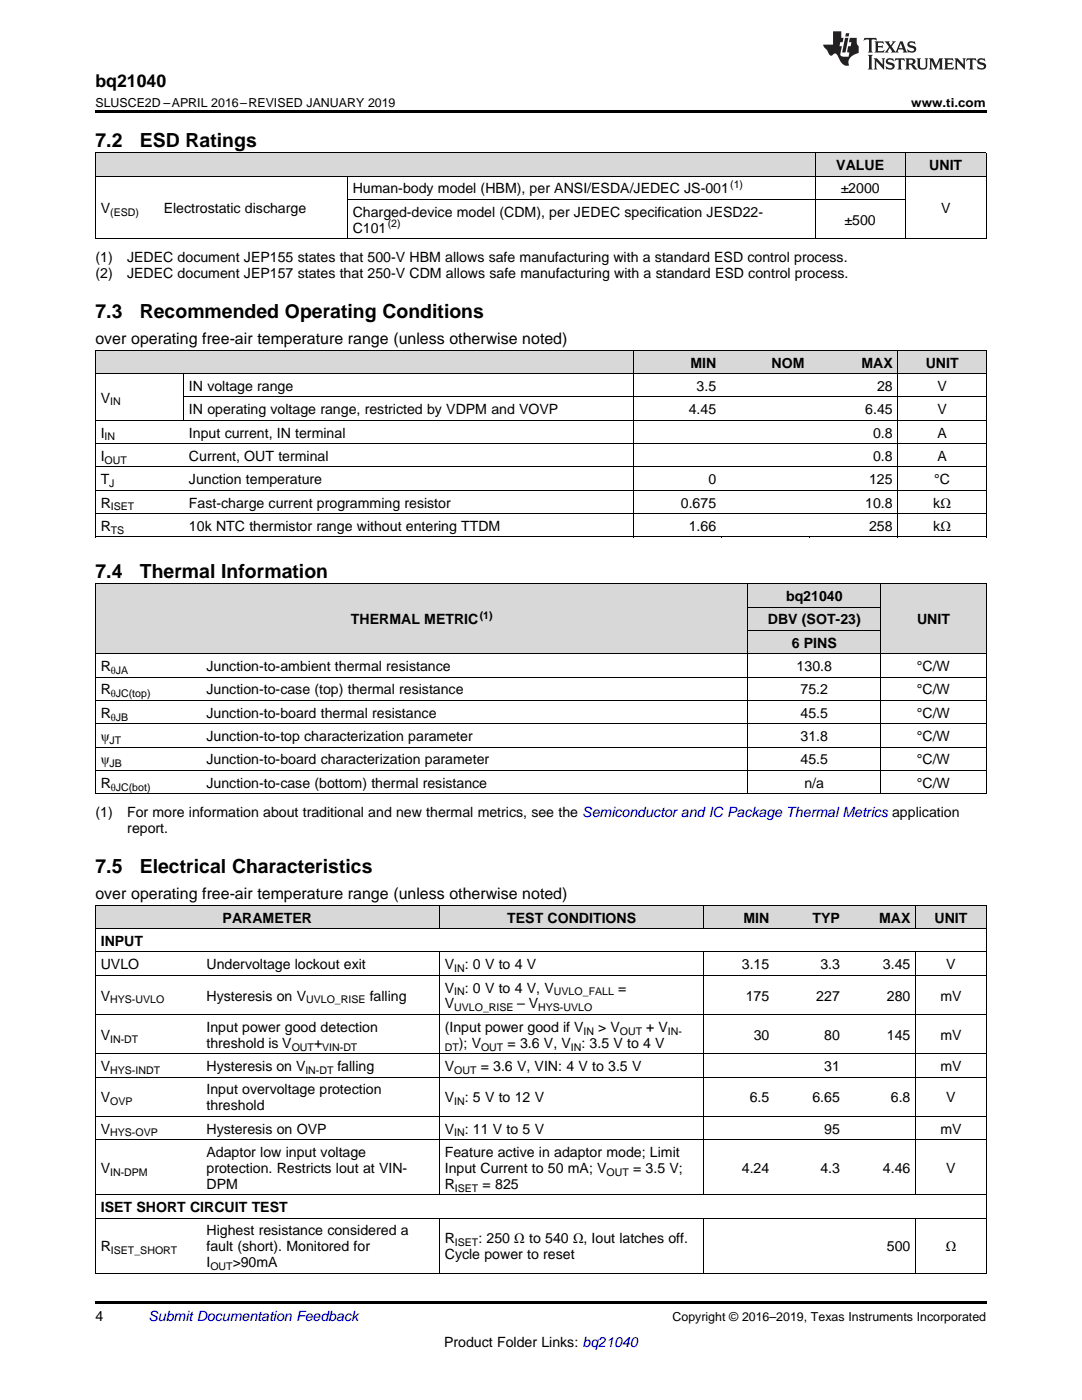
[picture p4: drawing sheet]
<svg xmlns="http://www.w3.org/2000/svg" width="216mm" height="279mm" viewBox="0 0 216 279" stroke-linecap="round" stroke-linejoin="round" font-family="sans-serif">
<defs><g id="words">
<g font-size="3.9">
<text x="19" y="29.3">7.2</text>
<text x="27.9" y="29.3">ESD Ratings</text>
<text x="19" y="63.5">7.3</text>
<text x="27.9" y="63.5">Recommended Operating Conditions</text>
<text x="19" y="115.3">7.4</text>
<text x="27.9" y="115.3">Thermal Information</text>
<text x="19" y="174.3">7.5</text>
<text x="27.9" y="174.3">Electrical Characteristics</text>
</g>
<text font-size="3.5" x="19" y="17.3">bq21040</text>
<g font-size="3.2">
<text x="19" y="68.7">over operating free-air temperature range (unless otherwise noted)</text>
<text x="19" y="179.5">over operating free-air temperature range (unless otherwise noted)</text>
</g>
<g font-size="2.8">
<text x="166.9" y="33.9">VALUE</text>
<text x="185.4" y="33.9">UNIT</text>
<text x="70.4" y="38.6">Human-body model (HBM), per ANSI/ESDA/JEDEC JS-001</text>
<text x="167.7" y="38.6">±2000</text>
<text x="20.1" y="42.5">V</text>
<text x="32.7" y="42.5">Electrostatic discharge</text>
<text x="70.4" y="43.3">Charged-device model (CDM), per JEDEC specification JESD22-</text>
<text x="70.4" y="46.4">C101</text>
<text x="168.5" y="44.8">±500</text>
<text x="187.8" y="42.5">V</text>
<text x="19" y="52.3">(1)</text>
<text x="25.4" y="52.3">JEDEC document JEP155 states that 500-V HBM allows safe manufacturing with a standard ESD control process.</text>
<text x="19" y="55.5">(2)</text>
<text x="25.4" y="55.5">JEDEC document JEP157 states that 250-V CDM allows safe manufacturing with a standard ESD control process.</text>
<text x="37.7" y="78">IN voltage range</text>
<text x="137.8" y="73.3">MIN</text>
<text x="139" y="78">3.5</text>
<text x="154" y="73.3">NOM</text>
<text x="171.9" y="73.3">MAX</text>
<text x="175" y="78">28</text>
<text x="184.7" y="73.3">UNIT</text>
<text x="187" y="78">V</text>
<text x="20.1" y="80.3">V</text>
<text x="37.7" y="82.7">IN operating voltage range, restricted by VDPM and VOVP</text>
<text x="137.4" y="82.7">4.45</text>
<text x="172.6" y="82.7">6.45</text>
<text x="187" y="82.7">V</text>
<text x="20.1" y="87.3">I</text>
<text x="37.7" y="87.3">Input current, IN terminal</text>
<text x="174.2" y="87.3">0.8</text>
<text x="187" y="87.3">A</text>
<text x="20.1" y="92">I</text>
<text x="37.7" y="92">Current, OUT terminal</text>
<text x="174.2" y="92">0.8</text>
<text x="187" y="92">A</text>
<text x="20.1" y="96.6">T</text>
<text x="20.1" y="101.3">R</text>
<text x="37.7" y="96.6">Junction temperature</text>
<text x="37.7" y="101.3">Fast-charge current programming resistor</text>
<text x="135.9" y="101.3">0.675</text>
<text x="141.4" y="96.6">0</text>
<text x="172.6" y="101.3">10.8</text>
<text x="173.4" y="96.6">125</text>
<text x="186.2" y="101.3">kΩ</text>
<text x="186.4" y="96.6">°C</text>
<text x="20.1" y="105.9">R</text>
<text x="37.7" y="105.9">10k NTC thermistor range without entering TTDM</text>
<text x="137.4" y="105.9">1.66</text>
<text x="173.4" y="105.9">258</text>
<text x="186.2" y="105.9">kΩ</text>
<text x="156.8" y="119.9">bq21040</text>
<text x="70" y="124.6">THERMAL METRIC</text>
<text x="153.2" y="124.6">DBV (SOT-23)</text>
<text x="183" y="124.6">UNIT</text>
<text x="158" y="129.3">6 PINS</text>
<text x="20.1" y="133.9">R</text>
<text x="41.2" y="133.9">Junction-to-ambient thermal resistance</text>
<text x="159" y="133.9">130.8</text>
<text x="183" y="133.9">°C/W</text>
<text x="20.1" y="138.6">R</text>
<text x="20.1" y="143.2">R</text>
<text x="41.2" y="138.6">Junction-to-case (top) thermal resistance</text>
<text x="41.2" y="143.2">Junction-to-board thermal resistance</text>
<text x="159.7" y="138.6">75.2</text>
<text x="159.7" y="143.2">45.5</text>
<text x="183" y="138.6">°C/W</text>
<text x="183" y="143.2">°C/W</text>
<text x="20.1" y="147.9">ψ</text>
<text x="41.2" y="147.9">Junction-to-top characterization parameter</text>
<text x="159.7" y="147.9">31.8</text>
<text x="183" y="147.9">°C/W</text>
<text x="20.1" y="152.5">ψ</text>
<text x="41.2" y="152.5">Junction-to-board characterization parameter</text>
<text x="159.7" y="152.5">45.5</text>
<text x="183" y="152.5">°C/W</text>
<text x="20.1" y="157.2">R</text>
<text x="41.2" y="157.2">Junction-to-case (bottom) thermal resistance</text>
<text x="160.5" y="157.2">n/a</text>
<text x="183" y="157.2">°C/W</text>
<text x="19" y="163.1">(1)</text>
<text x="25.4" y="163.1">For more information about traditional and new thermal metrics, see the Semiconductor and IC Package Thermal Metrics application</text>
<text x="25.4" y="166.2">report.</text>
<text x="44.4" y="184.1">PARAMETER</text>
<text x="101.2" y="184.1">TEST CONDITIONS</text>
<text x="148.3" y="184.1">MIN</text>
<text x="162.1" y="184.1">TYP</text>
<text x="175.4" y="184.1">MAX</text>
<text x="186.5" y="184.1">UNIT</text>
<text x="20.1" y="188.8">INPUT</text>
<text x="20.1" y="193.4">UVLO</text>
<text x="41.2" y="193.4">Undervoltage lockout exit</text>
<text x="88.8" y="193.4">V</text>
<text x="92.7" y="193.4">: 0 V to 4 V</text>
<text x="148" y="193.4">3.15</text>
<text x="163.7" y="193.4">3.3</text>
<text x="176.2" y="193.4">3.45</text>
<text x="188.8" y="193.4">V</text>
<text x="20.1" y="199.7">V</text>
<text x="41.2" y="199.7">Hysteresis on V</text>
<text x="73.8" y="199.7">falling</text>
<text x="88.8" y="198.1">V</text>
<text x="88.8" y="201.3">V</text>
<text x="92.7" y="198.1">: 0 V to 4 V, V</text>
<text x="103.2" y="201.3">– V</text>
<text x="123.4" y="198.1">=</text>
<text x="148.8" y="199.7">175</text>
<text x="162.9" y="199.7">227</text>
<text x="177" y="199.7">280</text>
<text x="187.6" y="199.7">mV</text>
<text x="20.1" y="207.5">V</text>
<text x="41.2" y="205.9">Input power good detection</text>
<text x="41.2" y="209.1">threshold is V</text>
<text x="62.7" y="209.1">+</text>
<text x="88.8" y="205.9">(Input power good if V</text>
<text x="91.6" y="209.1">); V</text>
<text x="101.3" y="209.1">= 3.6 V, V</text>
<text x="116" y="209.1">: 3.5 V to 4 V</text>
<text x="119.4" y="205.9">&gt; V</text>
<text x="128.9" y="205.9">+ V</text>
<text x="150.4" y="207.5">30</text>
<text x="164.5" y="207.5">80</text>
<text x="177" y="207.5">145</text>
<text x="187.6" y="207.5">mV</text>
<text x="20.1" y="213.7">V</text>
<text x="41.2" y="213.7">Hysteresis on V</text>
<text x="67.3" y="213.7">falling</text>
<text x="88.8" y="213.7">V</text>
<text x="95.9" y="213.7">= 3.6 V, VIN: 4 V to 3.5 V</text>
<text x="164.5" y="213.7">31</text>
<text x="187.6" y="213.7">mV</text>
<text x="20.1" y="220">V</text>
<text x="41.2" y="218.4">Input overvoltage protection</text>
<text x="41.2" y="221.6">threshold</text>
<text x="88.8" y="220">V</text>
<text x="92.7" y="220">: 5 V to 12 V</text>
<text x="149.6" y="220">6.5</text>
<text x="162.1" y="220">6.65</text>
<text x="177.8" y="220">6.8</text>
<text x="188.8" y="220">V</text>
<text x="20.1" y="226.2">V</text>
<text x="41.2" y="226.2">Hysteresis on OVP</text>
<text x="88.8" y="226.2">V</text>
<text x="92.7" y="226.2">: 11 V to 5 V</text>
<text x="164.5" y="226.2">95</text>
<text x="187.6" y="226.2">mV</text>
<text x="41.2" y="230.9">Adaptor low input voltage</text>
<text x="88.8" y="230.9">Feature active in adaptor mode; Limit</text>
<text x="20.1" y="234.1">V</text>
<text x="41.2" y="234.1">protection. Restricts lout at VIN-</text>
<text x="41.2" y="237.2">DPM</text>
<text x="88.8" y="234.1">Input Current to 50 mA; V</text>
<text x="88.8" y="237.2">R</text>
<text x="96.3" y="237.2">= 825</text>
<text x="126.3" y="234.1">= 3.5 V;</text>
<text x="148" y="234.1">4.24</text>
<text x="163.7" y="234.1">4.3</text>
<text x="176.2" y="234.1">4.46</text>
<text x="188.8" y="234.1">V</text>
<text x="20.1" y="241.9">ISET SHORT CIRCUIT TEST</text>
<text x="20.1" y="249.7">R</text>
<text x="41.2" y="246.6">Highest resistance considered a</text>
<text x="41.2" y="249.7">fault (short). Monitored for</text>
<text x="88.8" y="248.1">R</text>
<text x="88.8" y="251.3">Cycle power to reset</text>
<text x="95.5" y="248.1">: 250 Ω to 540 Ω, Iout latches off.</text>
<text x="177" y="249.7">500</text>
<text x="188.7" y="249.7">Ω</text>
<text x="41.2" y="252.9">I</text>
<text x="46.4" y="252.9">&gt;90mA</text>
<text x="19" y="263.6">4</text>
<text x="88.6" y="268.9">Product Folder Links: bq21040</text>
</g>
<text font-size="2.8" fill="#0000c8" x="29.6" y="263.6">Submit Documentation Feedback</text>
<g font-size="2.5">
<text x="19" y="21.4">SLUSCE2D –APRIL 2016–REVISED JANUARY 2019</text>
<text x="181.8" y="21.4">www.ti.com</text>
<text x="134.2" y="263.6">Copyright © 2016–2019, Texas Instruments Incorporated</text>
</g>
<g font-size="2.1">
<text x="145.7" y="37.5">(1)</text>
<text x="22" y="43.1">(ESD)</text>
<text x="77.4" y="45.3">(2)</text>
<text x="22" y="80.9">IN</text>
<text x="20.9" y="87.9">IN</text>
<text x="20.9" y="92.5">OUT</text>
<text x="21.8" y="97.2">J</text>
<text x="22.1" y="101.8">ISET</text>
<text x="22.1" y="106.5">TS</text>
<text x="95.7" y="123.5">(1)</text>
<text x="22.1" y="134.5">θJA</text>
<text x="22.1" y="139.1">θJC(top)</text>
<text x="22.1" y="143.8">θJB</text>
<text x="21.9" y="148.4">JT</text>
<text x="21.9" y="153.1">JB</text>
<text x="22.1" y="157.8">θJC(bot)</text>
<text x="90.6" y="194">IN</text>
<text x="22" y="200.2">HYS-UVLO</text>
<text x="61.1" y="200.2">UVLO_RISE</text>
<text x="90.6" y="198.6">IN</text>
<text x="90.6" y="201.8">UVLO_RISE</text>
<text x="107.4" y="201.8">HYS-UVLO</text>
<text x="110.5" y="198.6">UVLO_FALL</text>
<text x="22" y="208.1">IN-DT</text>
<text x="58.2" y="209.7">OUT</text>
<text x="64.3" y="209.7">VIN-DT</text>
<text x="88.8" y="209.7">DT</text>
<text x="96" y="209.7">OUT</text>
<text x="113.9" y="209.7">IN</text>
<text x="116.4" y="206.5">IN</text>
<text x="123.7" y="206.5">OUT</text>
<text x="133.3" y="206.5">IN-</text>
<text x="22" y="214.3">HYS-INDT</text>
<text x="60.9" y="214.3">IN-DT</text>
<text x="90.6" y="214.3">OUT</text>
<text x="22" y="220.6">OVP</text>
<text x="90.6" y="220.6">IN</text>
<text x="22" y="226.8">HYS-OVP</text>
<text x="90.6" y="226.8">IN</text>
<text x="22" y="234.6">IN-DPM</text>
<text x="90.8" y="237.8">ISET</text>
<text x="121" y="234.6">OUT</text>
<text x="22.1" y="250.3">ISET_SHORT</text>
<text x="90.8" y="248.7">ISET</text>
<text x="42" y="253.5">OUT</text>
</g>
</g></defs>
<g fill="#d8d8d8">
<path d="M19 180.7h21.1v4.7h-21.1z"/>
<path d="M40.1 180.7h47.6v4.7h-47.6z"/>
<path d="M87.7 180.7h52.8v4.7h-52.8z"/>
<path d="M140.5 180.7h14.1v4.7h-14.1z"/>
<path d="M154.6 180.7h14.1v4.7h-14.1z"/>
<path d="M168.7 180.7h14v4.7h-14z"/>
<path d="M182.7 180.7h14.1v4.7h-14.1z"/>
<path d="M19 116.6h21.1v13.9h-21.1z"/>
<path d="M40.1 116.6h109.2v13.9h-109.2z"/>
<path d="M175.7 116.6h21.1v13.9h-21.1z"/>
<path d="M149.3 125.9h26.4v4.6h-26.4z"/>
<path d="M149.3 121.2h26.4v4.7h-26.4z"/>
<path d="M149.3 116.6h26.4v4.6h-26.4z"/>
<path d="M19 70h17.7v4.6h-17.7z"/>
<path d="M36.7 70h89.7v4.6h-89.7z"/>
<path d="M126.4 70h17.6v4.6h-17.6z"/>
<path d="M144 70h17.6v4.6h-17.6z"/>
<path d="M161.6 70h17.6v4.6h-17.6z"/>
<path d="M179.2 70h17.6v4.6h-17.6z"/>
<path d="M19 30.6h12.6v4.6h-12.6z"/>
<path d="M31.6 30.6h37.7v4.6h-37.7z"/>
<path d="M69.3 30.6h93.4v4.6h-93.4z"/>
<path d="M162.7 30.6h18v4.6h-18z"/>
<path d="M180.7 30.6h16.1v4.6h-16.1z"/>
</g>
<g fill="#000">
<path d="M19 22h177.8v.5h-177.8zM19 47.7h.2zM69.2 47.7h.1zM162.6 47.7h.1zM180.6 47.7h.1zM196.7 47.7h.1zM19 107.2h.2zM126.3 107.2h.1zM143.9 107.2h.1zM161.5 107.2h.1zM179.1 107.2h.1zM196.7 107.2h.1z"/>
<path d="M19 158.4l.2 .1zM149.2 158.4l.1 .1zM175.6 158.4l.1 .1zM196.7 158.4l.1 .1zM19 259.7h177.8v.5h-177.8z"/>
</g>
<g fill="none" stroke="#000" stroke-width=".2">
<path d="M19 35.2h177.8M19 30.5h177.8M19.1 30.5v17.2M69.3 35.2v12.5M69.3 39.8h111.4M162.6 30.5v17.2M180.6 30.5v17.2M196.8 30.5v17.2M19 47.6h177.8M19 74.6h177.8M19 69.9h177.8M19.1 69.9v37.3"/>
<path d="M36.6 74.6v9.3M36.7 79.2h160.1M126.3 69.9v37.3M179.2 69.9v37.3M196.8 69.9v37.3M19 97.8h177.8M19 93.2h177.8M19 88.5h177.8M19 83.9h177.8M19 116.5h177.8M19 107.2h177.8M19 102.5h177.8"/>
<path d="M19.1 116.5v42M149.2 116.5v42M175.7 116.5v42M196.8 116.5v42M19 139.8h177.8M19 135.1h177.8M19 130.5h177.8M149.3 125.8h26.4M149.3 121.2h26.4M19 158.4h177.8M19 153.8h177.8M19 149.1h177.8"/>
<path d="M19 144.4h177.8M19 194.6h177.8M19 190h177.8M19 185.3h177.8M19 180.7h177.8M19.1 180.7v73.5M87.6 180.7v4.7M87.6 190v48.5M140.5 180.7v4.7M140.5 190v48.5M182.7 180.7v4.7M182.7 190v48.5"/>
<path d="M196.8 180.7v73.5M19 215h177.8M19 210.3h177.8M19 202.5h177.8M19 238.5h177.8M19 227.5h177.8M19 222.8h177.8M19 254.1h177.8M19 243.1h177.8M87.6 243.1v11.1M140.5 243.1v11.1M182.7 243.1v11.1"/>
</g>
<g fill="#231f20">
<path d="M172.5 7.6l-.1 .5 .4-.2h.6v.1v2.1l-.2 .4h.9l-.2-.4v-2.1l.1-.1h.5l.5 .2-.2-.5zM174.5 8.3l.2 .3v1.5l-.2 .4h1.8l.2-.6a1.04 1.04 0 0 1-1.3 .2v-.7h.6l.3 .2v-.6l-.3 .2h-.6v-.6l.8-.1 .4 .3-.2-.5zM176.5 8.3l.9 1.1-.9 1.1h.8l-.2-.2 .4-.7 .5 .7-.2 .2h1.5l-.2-.2 .2-.4h.9l.1 .4-.2 .2h1l-.3-.3-.7-1.9h-.5l-.9 2-.8-1 .9-1h-.8l.1 .3-.4 .5-.3-.6 .1-.2zM179.7 8.6l.4 1h-.7zM181.3 8.4a.63 .63 0 0 0-.2 .7 .63 .63 0 0 0 .6 .4l.6 .2 .1 .2a.75 .75 0 0 1-.7 .4 .75 .75 0 0 1-.6-.5l.1 .7 .1-.1a1.11 1.11 0 0 0 1.5-.6 1.13 1.13 0 0 0-1.2-.8l-.1-.4a1.04 1.04 0 0 1 1.2 .2l-.2-.5-.2 .1-.4-.2zM173.2 10.9l.2 .4v2.2l-.2 .4h1l-.3-.4v-2.2l.3-.4zM174.3 11.6l.3 .4v1.5l-.3 .4h.8l-.2-.4v-1.3l1.5 1.7v-1.9l.2-.4h-.7l.2 .4v.9l-1.1-1.3zM177 11.8a.62 .62 0 0 0-.2 .7 .62 .62 0 0 0 .6 .4l.6 .1 .1 .3a.76 .76 0 0 1-.7 .3 .76 .76 0 0 1-.7-.4l.2 .7 .1-.1a1.11 1.11 0 0 0 1.5-.6 1.13 1.13 0 0 0-1.2-.8l-.1-.4a1.04 1.04 0 0 1 1.2 .2l-.2-.6-.2 .1-.5-.1zM178.7 11.6l-.2 .6a.61 .61 0 0 1 .8-.3v1.6l-.2 .4h.9l-.2-.4v-1.6a.63 .63 0 0 1 .7 .3l-.1-.6zM180.6 11.6l.3 .4v1.5l-.3 .4h1l-.2-.2-.1-.8 .6 .2a.76 .76 0 0 0 1.2 .7l-1-1a.58 .58 0 0 0 .6-.5 .58 .58 0 0 0-.5-.6zM181.4 11.9h.1a.45 .45 0 0 1 .5 .1 .45 .45 0 0 1 .1 .5l-.8 .2zM182.9 11.6l.2 .2a2.17 2.17 0 0 0 .3 1.9 .99 .99 0 0 0 1.6-.6v-1.1l.2-.4h-.7l.2 .2a1.92 1.92 0 0 1-.2 1.8 .6 .6 0 0 1-.9-.5v-1.1l.2-.4zM185.4 11.6l.2 .4v1.5l-.2 .4h.7l-.2-.4v-1.4l.8 1.8 .8-1.8v1.4l-.2 .4h.9l-.2-.4v-1.5l.2-.4h-.8l-.6 1.5-.6-1.5zM188.4 11.6l.2 .4v1.5l-.2 .4h1.8l.1-.6a1.04 1.04 0 0 1-1.2 .1v-.6h.5l.4 .2v-.6l-.4 .2h-.5v-.7h.8l.3 .3-.1-.6zM190.5 11.6l.2 .4v1.5l-.2 .4h.7l-.2-.4v-1.3l1.5 1.7v-1.9l.2-.4h-.7l.2 .4v.9l-1.1-1.3zM192.9 11.6l-.1 .6a.61 .61 0 0 1 .7-.3l.1 1.6-.3 .4h1l-.3-.4 .1-1.6a.63 .63 0 0 1 .7 .3l-.1-.6zM195.2 11.8a.62 .62 0 0 0-.2 .7 .62 .62 0 0 0 .6 .4l.6 .1 .1 .3a.76 .76 0 0 1-.7 .3 .76 .76 0 0 1-.6-.4l.1 .7 .1-.1a1.11 1.11 0 0 0 1.6-.6 1.13 1.13 0 0 0-1.3-.8l-.1-.4a1.04 1.04 0 0 1 1.2 .2l-.1-.6-.2 .1-.5-.1z"/>
<path d="M166.2 6.3v2.6h-1.9v.4l.8 .9a.91 .91 0 0 0 1 .8 .56 .56 0 0 1 .5-.3 .56 .56 0 0 1 .5 .3l.4 .8a1.53 1.53 0 0 0 1.9 1.2 1.54 1.54 0 0 1 1-2.1l.9-.3v-1.4a1.52 1.52 0 0 1-.4-1.6h-1.3l-.2 .8h.5l-.2 .8h-.5l-.1 1v.2l.4 .1-.2 .8a1.93 1.93 0 0 1-1.6-.3l.3-1.8h-.5l.2-.8h.4l.2-.8h-.4v-1.3zM168.6 7.6l-.6 2.9h.7l.6-2.9zM168.8 6.6l-.1 .7h.6l.2-.7z"/>
</g>
<use href="#words"/>
</svg>
